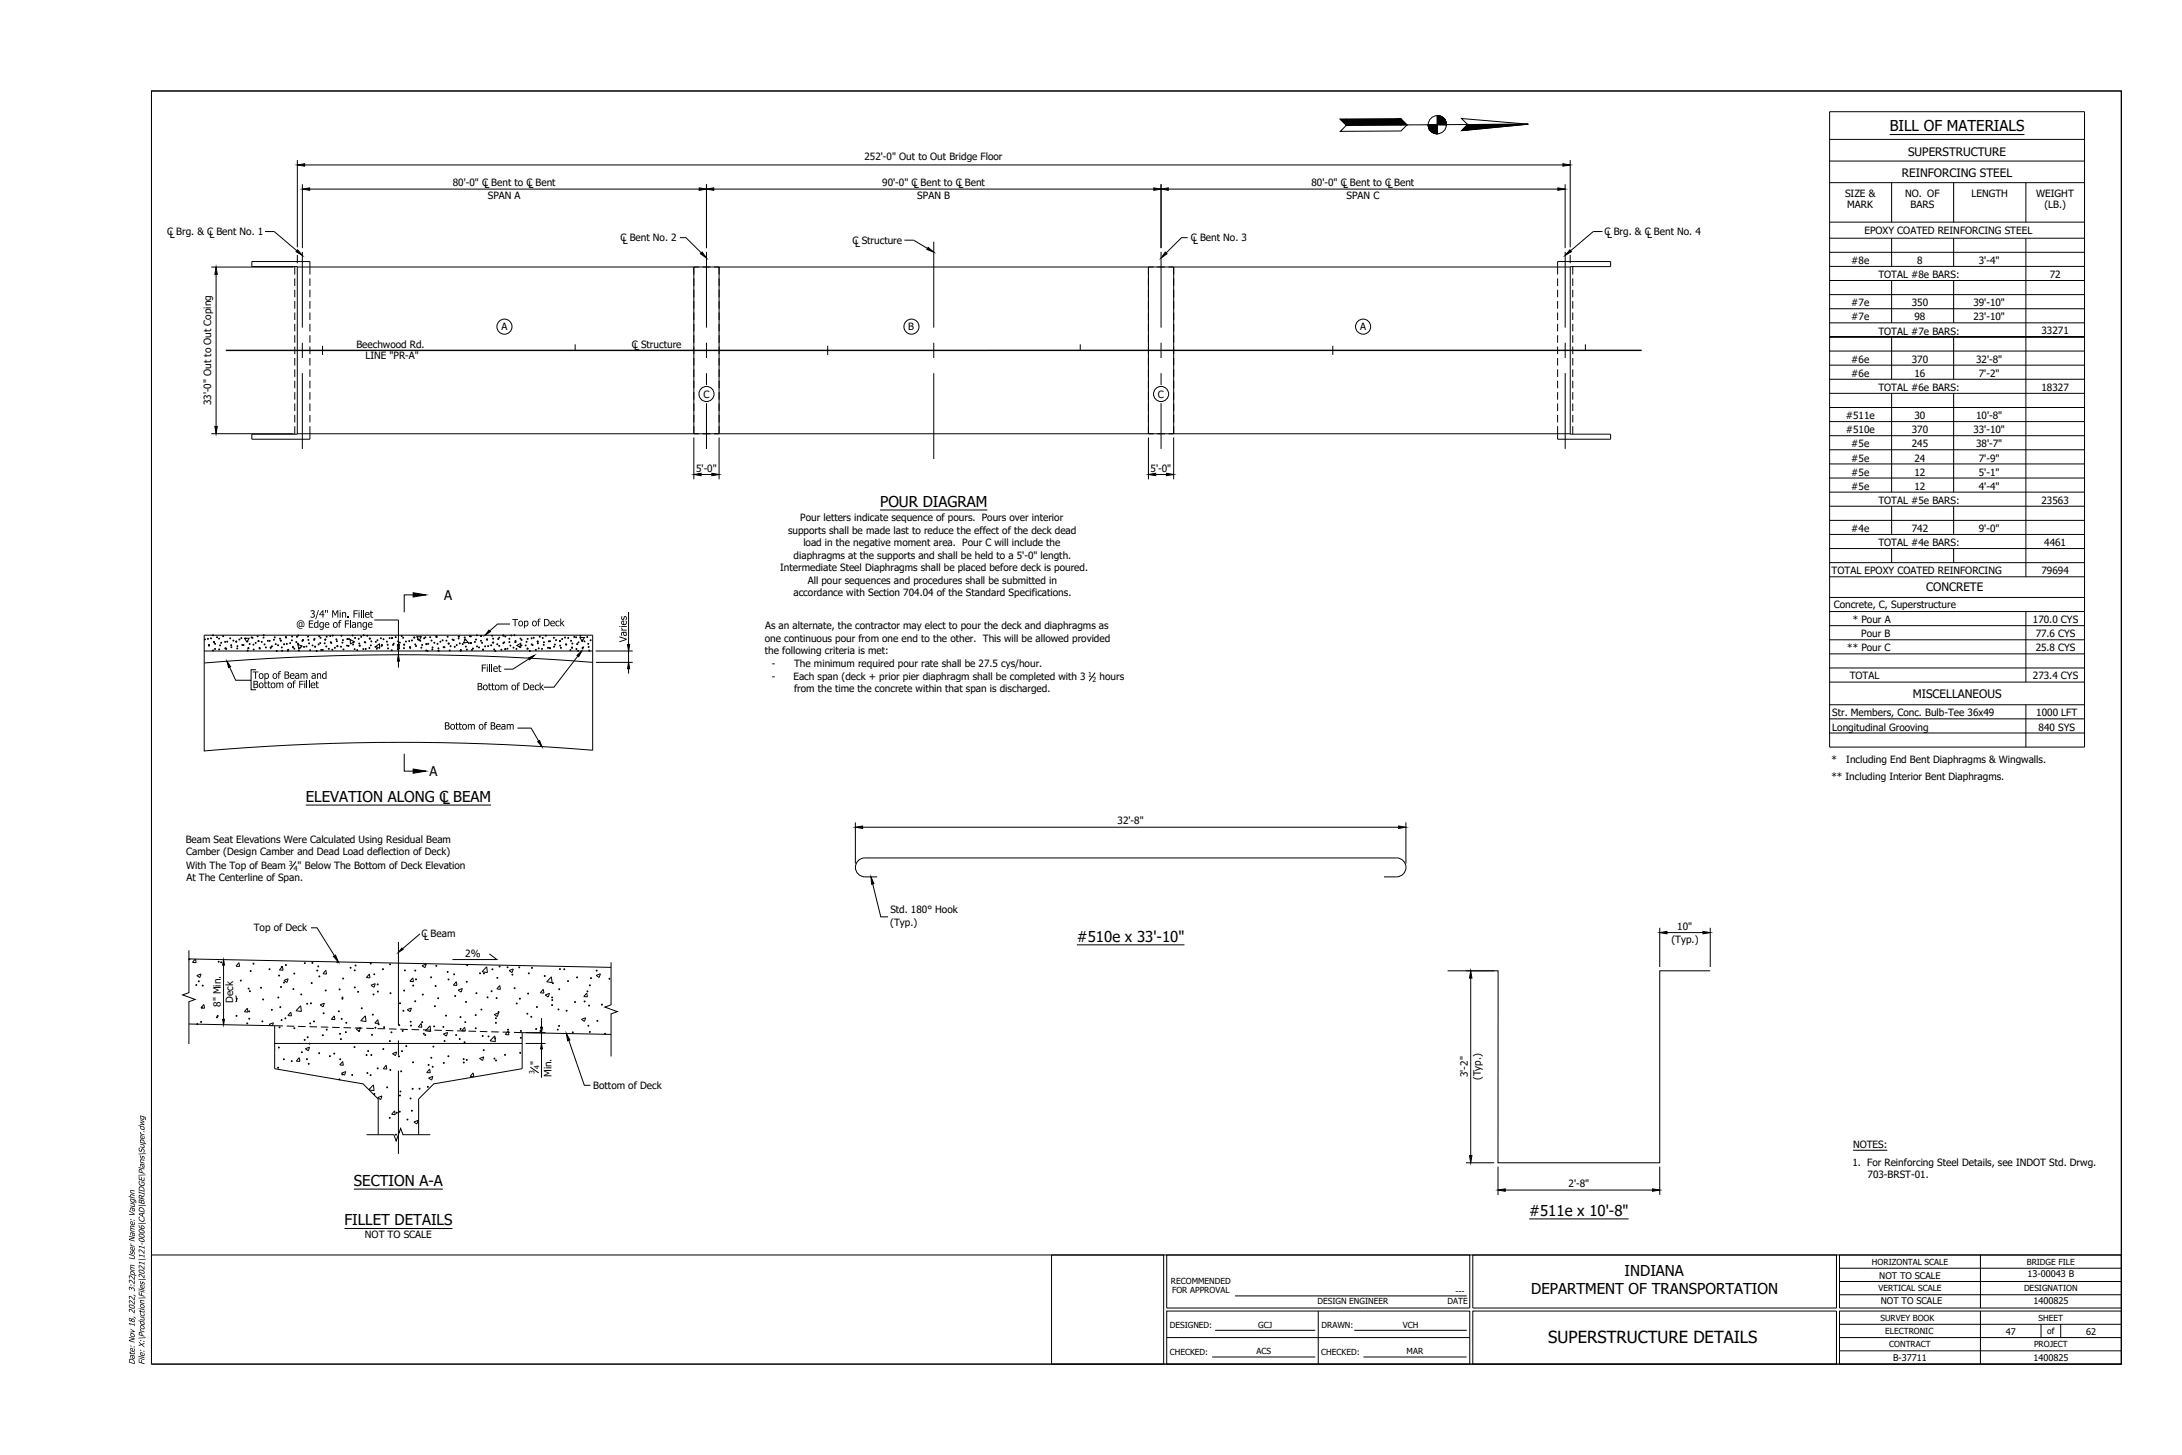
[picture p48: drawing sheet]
<svg xmlns="http://www.w3.org/2000/svg" width="914mm" height="610mm" viewBox="0 0 914 610" stroke-linecap="round" stroke-linejoin="round" font-family="sans-serif">
<defs><g id="words">
<text font-size="7" x="648.8" y="562.8">SUPERSTRUCTURE DETAILS</text>
<g font-size="6.3">
<text x="791.9" y="55.1">BILL OF MATERIALS</text>
<text x="368.8" y="212.4">POUR DIAGRAM</text>
<text x="128.1" y="336">ELEVATION ALONG C BEAM</text>
<text x="185.5" y="337">L</text>
<text x="451.3" y="394.6">#510e x 33'-10&quot;</text>
<text x="148.3" y="496.9">SECTION A-A</text>
<text x="640.8" y="509.4">#511e x 10'-8&quot;</text>
<text x="144.3" y="513.4">FILLET DETAILS</text>
<text x="680.8" y="534.7">INDIANA</text>
<text x="641.7" y="542.2">DEPARTMENT OF TRANSPORTATION</text>
</g>
<g font-size="5.6">
<text x="186.2" y="251.3">A</text>
<text x="180" y="325.1">A</text>
</g>
<g font-size="5.1">
<text x="124.1" y="263">@ Edge of Flange</text>
<text x="129.9" y="258.8">3/4&quot; Min. Fillet</text>
<text x="214.7" y="262.4">Top of Deck</text>
<text x="262.6" y="269" transform="rotate(-90 262.6 269)">Varies</text>
<text x="201.6" y="281.5">Fillet</text>
<text x="105.9" y="284.4">Top of Beam and</text>
<text x="105.9" y="288.3">Bottom of Fillet</text>
<text x="199.9" y="289.2">Bottom of Deck</text>
<text x="186.1" y="305.7">Bottom of Beam</text>
<text x="177.7" y="393.8">L</text>
</g>
<g font-size="4.9">
<text x="799.6" y="65.3">SUPERSTRUCTURE</text>
<text x="797" y="74">REINFORCING STEEL</text>
<text x="807.1" y="247.6">CONCRETE</text>
<text x="801.6" y="292.6">MISCELLANEOUS</text>
</g>
<g font-size="4.2">
<text x="362.3" y="67">252'-0&quot; Out to Out Bridge Floor</text>
<text x="189.8" y="78">80'-0&quot; C Bent to C Bent</text>
<text x="369.7" y="78">90'-0&quot; C Bent to C Bent</text>
<text x="549.6" y="78">80'-0&quot; C Bent to C Bent</text>
<text x="203.1" y="78.7">L</text>
<text x="204.4" y="83.4">SPAN A</text>
<text x="221.5" y="78.7">L</text>
<text x="383" y="78.7">L</text>
<text x="384.4" y="83.4">SPAN B</text>
<text x="401.7" y="78.7">L</text>
<text x="562.9" y="78.7">L</text>
<text x="564.3" y="83.4">SPAN C</text>
<text x="581.6" y="78.7">L</text>
<text x="773.2" y="82.4">SIZE &amp;</text>
<text x="798.3" y="82.5">NO. OF</text>
<text x="826.2" y="82.5">LENGTH</text>
<text x="853.3" y="82.4">WEIGHT</text>
<text x="774.1" y="87">MARK</text>
<text x="800.7" y="87.1">BARS</text>
<text x="856.7" y="87.1">(LB.)</text>
<text x="70" y="98.3">C Brg. &amp; C Bent No. 1</text>
<text x="71.2" y="99.6">L</text>
<text x="87.8" y="99.6">L</text>
<text x="260.1" y="101.1">C Bent No. 2</text>
<text x="499.1" y="101.1">C Bent No. 3</text>
<text x="672.4" y="98.3">C Brg. &amp; C Bent No. 4</text>
<text x="673.6" y="99.6">L</text>
<text x="690.2" y="99.6">L</text>
<text x="781.3" y="98">EPOXY COATED REINFORCING STEEL</text>
<text x="261.1" y="102.2">L</text>
<text x="357.3" y="102.3">C Structure</text>
<text x="358.4" y="103.4">L</text>
<text x="500" y="102.2">L</text>
<text x="775.8" y="110.4">#8e</text>
<text x="803.5" y="110.4">8</text>
<text x="829.3" y="110.4">3'-4&quot;</text>
<text x="787.1" y="116.6">TOTAL #8e BARS:</text>
<text x="859" y="116.5">72</text>
<text x="775.8" y="128.1">#7e</text>
<text x="801.2" y="128.1">350</text>
<text x="827" y="128.1">39'-10&quot;</text>
<text x="775.8" y="134">#7e</text>
<text x="802.3" y="134">98</text>
<text x="827" y="134">23'-10&quot;</text>
<text x="210.1" y="138.4">A</text>
<text x="380.6" y="138.4">B</text>
<text x="570" y="138.4">A</text>
<text x="787.1" y="140.2">TOTAL #7e BARS:</text>
<text x="855.5" y="140.1">33271</text>
<text x="149.3" y="145.7">Beechwood Rd.</text>
<text x="264.8" y="145.8">C Structure</text>
<text x="265.7" y="146.5">L</text>
<text x="153.1" y="150.5">LINE &quot;PR-A&quot;</text>
<text x="775.8" y="152">#6e</text>
<text x="801.2" y="152">370</text>
<text x="828.1" y="152">32'-8&quot;</text>
<text x="775.8" y="157.9">#6e</text>
<text x="802.3" y="157.9">16</text>
<text x="829.3" y="157.9">7'-2&quot;</text>
<text x="294.8" y="166.6">C</text>
<text x="485.3" y="166.6">C</text>
<text x="787.1" y="163.9">TOTAL #6e BARS:</text>
<text x="855.5" y="163.8">18327</text>
<text x="88.5" y="169.8" transform="rotate(-90 88.5 169.8)">33'-0&quot; Out to Out Coping</text>
<text x="773.5" y="175.4">#511e</text>
<text x="802.3" y="175.4">30</text>
<text x="828.1" y="175.4">10'-8&quot;</text>
<text x="773.5" y="181.3">#510e</text>
<text x="801.2" y="181.3">370</text>
<text x="827" y="181.3">33'-10&quot;</text>
<text x="775.8" y="187.2">#5e</text>
<text x="801.2" y="187.2">245</text>
<text x="828.1" y="187.2">38'-7&quot;</text>
<text x="291.7" y="197.6">5'-0&quot;</text>
<text x="482.2" y="197.6">5'-0&quot;</text>
<text x="775.8" y="193.4">#5e</text>
<text x="802.3" y="193.4">24</text>
<text x="829.3" y="193.4">7'-9&quot;</text>
<text x="775.8" y="199.3">#5e</text>
<text x="802.3" y="199.3">12</text>
<text x="829.3" y="199.3">5'-1&quot;</text>
<text x="775.8" y="205.2">#5e</text>
<text x="802.3" y="205.2">12</text>
<text x="829.3" y="205.2">4'-4&quot;</text>
<text x="787.1" y="211.1">TOTAL #5e BARS:</text>
<text x="855.5" y="211.1">23563</text>
<text x="335.3" y="218.4">Pour letters indicate sequence of pours. Pours over interior</text>
<text x="330.2" y="223.6">supports shall be made last to reduce the effect of the deck dead</text>
<text x="775.8" y="222.7">#4e</text>
<text x="801.2" y="222.7">742</text>
<text x="829.3" y="222.7">9'-0&quot;</text>
<text x="336.7" y="228.8">load in the negative moment area. Pour C will include the</text>
<text x="787.1" y="228.9">TOTAL #4e BARS:</text>
<text x="856.7" y="228.8">4461</text>
<text x="326.9" y="239.3">Intermediate Steel Diaphragms shall be placed before deck is poured.</text>
<text x="332.6" y="234">diaphragms at the supports and shall be held to a 5'-0&quot; length.</text>
<text x="338.5" y="244.5">All pour sequences and procedures shall be submitted in</text>
<text x="767.6" y="240.4">TOTAL EPOXY COATED REINFORCING</text>
<text x="855.5" y="240.6">79694</text>
<text x="332.5" y="249.7">accordance with Section 704.04 of the Standard Specifications.</text>
<text x="768.4" y="254.9">Concrete, C, Superstructure</text>
<text x="320.6" y="263.6">As an alternate, the contractor may elect to pour the deck and diaphragms as</text>
<text x="776.5" y="261">* Pour A</text>
<text x="851.9" y="260.8">170.0 CYS</text>
<text x="320.5" y="268.9">one continuous pour from one end to the other. This will be allowed provided</text>
<text x="780" y="266.9">Pour B</text>
<text x="853.1" y="266.8">77.6 CYS</text>
<text x="320.6" y="274.1">the following criteria is met:</text>
<text x="774.1" y="272.8">** Pour C</text>
<text x="853.1" y="272.7">25.8 CYS</text>
<text x="323.5" y="279.3">-</text>
<text x="332.8" y="279.3">The minimum required pour rate shall be 27.5 cys/hour.</text>
<text x="323.5" y="285.1">-</text>
<text x="332.5" y="285.1">Each span (deck + prior pier diaphragm shall be completed with 3</text>
<text x="460.8" y="285.1">hours</text>
<text x="775.1" y="284.6">TOTAL</text>
<text x="851.9" y="284.5">273.4 CYS</text>
<text x="332.7" y="289.9">from the time the concrete within that span is discharged.</text>
<text x="767.8" y="300.2">Str. Members, Conc. Bulb-Tee 36x49</text>
<text x="853.4" y="300.2">1000 LFT</text>
<text x="767.8" y="306.1">Longitudinal Grooving</text>
<text x="854.3" y="306.1">840 SYS</text>
<text x="767.5" y="319.6">*</text>
<text x="773.7" y="319.6">Including End Bent Diaphragms &amp; Wingwalls.</text>
<text x="767.5" y="326.7">** Including Interior Bent Diaphragms.</text>
<text x="468.4" y="345.3">32'-8&quot;</text>
<text x="77.8" y="353.1">Beam Seat Elevations Were Calculated Using Residual Beam</text>
<text x="78" y="358.4">Camber (Design Camber and Dead Load deflection of Deck)</text>
<text x="78.1" y="364.2">With The Top of Beam</text>
<text x="124.7" y="364.2">&quot; Below The Bottom of Deck Elevation</text>
<text x="78.1" y="369">At The Centerline of Span.</text>
<text x="373.1" y="382.7">Std. 180° Hook</text>
<text x="106.4" y="389.9">Top of Deck</text>
<text x="373.1" y="387.9">(Typ.)</text>
<text x="702.9" y="389.5">10&quot;</text>
<text x="176.6" y="392.7">C Beam</text>
<text x="700.4" y="395">(Typ.)</text>
<text x="195" y="401.1" transform="rotate(1 195 401.1)">2%</text>
<text x="92.6" y="421.9" transform="rotate(-90 92.6 421.9)">8&quot; Min.</text>
<text x="97.7" y="420.2" transform="rotate(-90 97.7 420.2)">Deck</text>
<text x="225.5" y="446.4" transform="rotate(-90 225.5 446.4)">&quot;</text>
<text x="231.1" y="451.3" transform="rotate(-90 231.1 451.3)">Min.</text>
<text x="615.1" y="451.3" transform="rotate(-90 615.1 451.3)">3'-2&quot;</text>
<text x="620.6" y="452.6" transform="rotate(-90 620.6 452.6)">(Typ.)</text>
<text x="248.6" y="456.3">Bottom of Deck</text>
<text x="776.5" y="481.1">NOTES:</text>
<text x="776.3" y="488.5">1. For Reinforcing Steel Details, see INDOT Std. Drwg.</text>
<text x="657.3" y="497.4">2'-8&quot;</text>
<text x="782.6" y="493.7">703-BRST-01.</text>
<text x="152.9" y="518.7">NOT TO SCALE</text>
</g>
<g font-size="4.1">
<text x="56.4" y="571.8" transform="rotate(-90 56.4 571.8)">Date: Nov 18, 2022, 3:22pm User Name: Vaughn</text>
<text x="60.5" y="571.8" transform="rotate(-90 60.5 571.8)">File: X:\Production\Files\2021\121-0006\CAD\BRIDGE\Plans\Super.dwg</text>
</g>
<g font-size="3.8">
<text x="787.5" y="535.7">NOT TO SCALE</text>
<text x="849.7" y="535.2">13-00043 B</text>
<text x="788.2" y="546.5">NOT TO SCALE</text>
<text x="852.1" y="546.2">1400825</text>
<text x="840.5" y="559.4">47</text>
<text x="874.2" y="559.2">62</text>
<text x="793.3" y="570.2">B-37711</text>
<text x="852.1" y="570.2">1400825</text>
</g>
<g font-size="3.5">
<text x="784.5" y="529.8">HORIZONTAL SCALE</text>
<text x="849.4" y="529.8">BRIDGE FILE</text>
<text x="490.7" y="537.9">RECOMMENDED</text>
<text x="491.2" y="541.7">FOR APPROVAL</text>
<text x="610" y="542.1">---</text>
<text x="787.2" y="541">VERTICAL SCALE</text>
<text x="848.2" y="541">DESIGNATION</text>
<text x="552.1" y="546.2">DESIGN ENGINEER</text>
<text x="606.6" y="546.2">DATE</text>
<text x="490.2" y="556.6">DESIGNED:</text>
<text x="527.2" y="556.3">GCJ</text>
<text x="553.8" y="556.6">DRAWN:</text>
<text x="587.8" y="556.3">VCH</text>
<text x="788" y="553.3">SURVEY BOOK</text>
<text x="854.3" y="553.3">SHEET</text>
<text x="790.1" y="559.1">ELECTRONIC</text>
<text x="857.9" y="558.9">of</text>
<text x="490.2" y="567.7">CHECKED:</text>
<text x="526.5" y="567.3">ACS</text>
<text x="553.7" y="567.7">CHECKED:</text>
<text x="589.5" y="567.3">MAR</text>
<text x="791.7" y="564.5">CONTRACT</text>
<text x="852.4" y="564.5">PROJECT</text>
</g>
<g font-size="2.9">
<text x="456" y="283.6">1</text>
<text x="457.9" y="285.7">2</text>
<text x="121" y="362.7">3</text>
<text x="123.1" y="364.8">4</text>
<text x="226.1" y="448" transform="rotate(-90 226.1 448)">4</text>
<text x="224" y="450.1" transform="rotate(-90 224 450.1)">3</text>
</g>
</g></defs>
<!-- layer: P_BR-Pier -->
<g fill="none" stroke="#000" stroke-width=".42">
<path d="M290.8 116.6v3.2M292.9 111.9h-2.1v3.1M294.5 111.9h3.1M299.2 111.9h2.1v3.1M301.3 116.6v3.2M481.3 116.6v3.2M483.4 111.9h-2.1v3.1M485 111.9h3.1M489.7 111.9h2.1v3.1M491.8 116.6v3.2M290.8 121.4v3.2M290.8 126.2v3.1"/>
<path d="M290.8 130.9v3.2M290.8 135.7v3.2M301.3 121.4v3.2M301.3 126.2v3.1M301.3 130.9v3.2M301.3 135.7v3.2M481.3 121.4v3.2M481.3 126.2v3.1M481.3 130.9v3.2M481.3 135.7v3.2M491.8 121.4v3.2M491.8 126.2v3.1"/>
<path d="M491.8 130.9v3.2M491.8 135.7v3.2M290.8 140.4v3.2M290.8 145.2v3.2M290.8 150v3.2M290.8 154.7v3.2M290.8 159.5v3.2M301.3 140.4v3.2M301.3 145.2v3.2M301.3 150v3.2M301.3 154.7v3.2M301.3 159.5v3.2"/>
<path d="M481.3 140.4v3.2M481.3 145.2v3.2M481.3 150v3.2M481.3 154.7v3.2M481.3 159.5v3.2M491.8 140.4v3.2M491.8 145.2v3.2M491.8 150v3.2M491.8 154.7v3.2M491.8 159.5v3.2M290.8 164.3v3.1M290.8 169v3.2"/>
<path d="M290.8 173.8v3.2M290.8 178.6v3.1h2.1M301.3 164.3v3.1M301.3 169v3.2M301.3 173.8v3.2M301.3 178.6v3.1h-2.1M481.3 178.6v3.1h2.1M481.3 164.3v3.1M481.3 169v3.2M481.3 173.8v3.2M491.8 178.6v3.1h-2.1M491.8 164.3v3.1"/>
<path d="M491.8 169v3.2M491.8 173.8v3.2M294.5 181.7h3.1M485 181.7h3.1"/>
</g>
<!-- layer: P_BR-Bridge -->
<g fill="none" stroke="#000" stroke-width=".42">
<path d="M126.7 105.5v31.8M296.1 105.5v31.8M391.3 101.3v36M486.6 105.5v31.8M655.9 105.5v31.8M126.7 143.6v6.4M126.7 156.3v31.8M296.1 143.6v6.4M296.1 156.3v31.8M391.3 143.6v6.4M391.3 156.3v36M486.6 143.6v6.4"/>
<path d="M486.6 156.3v31.8M655.9 143.6v6.4M655.9 156.3v31.8"/>
</g>
<!-- layer: O-ALGN-PR-A -->
<path d="M688 146.8h-593.3" fill="none" stroke="#000" stroke-width=".59"/>
<!-- layer: O-ALGN-TEXT-PR-A -->
<path d="M135.2 144.9v3.8M241 144.3v2.5M346.9 144.9v3.8M452.7 144.3v2.5M558.5 144.9v3.8M664.4 144.3v2.5" fill="none" stroke="#000" stroke-width=".42"/>
<!-- layer: P_BR-Structural Concrete -->
<g fill="none" stroke="#000" stroke-width=".42">
<path d="M123.5 111.7v3.3M123.5 116.6v3.2M129.9 111.7v3.3M129.9 116.6v3.2M652.7 111.7v3.3M652.7 116.6v3.2M659.1 111.7v3.3M659.1 116.6v3.2M123.5 121.4v3.2M123.5 126.2v3.1M123.5 130.9v3.2M123.5 135.7v3.2"/>
<path d="M129.9 121.4v3.2M129.9 126.2v3.1M129.9 130.9v3.2M129.9 135.7v3.2M652.7 121.4v3.2M652.7 126.2v3.1M652.7 130.9v3.2M652.7 135.7v3.2M659.1 121.4v3.2M659.1 126.2v3.1M659.1 130.9v3.2M659.1 135.7v3.2"/>
<path d="M123.5 140.4v3.2M123.5 145.2v3.2M123.5 150v3.2M123.5 154.7v3.2M123.5 159.5v3.2M129.9 140.4v3.2M129.9 145.2v3.2M129.9 150v3.2M129.9 154.7v3.2M129.9 159.5v3.2M652.7 140.4v3.2M652.7 145.2v3.2"/>
<path d="M652.7 150v3.2M652.7 154.7v3.2M652.7 159.5v3.2M659.1 140.4v3.2M659.1 145.2v3.2M659.1 150v3.2M659.1 154.7v3.2M659.1 159.5v3.2M123.5 164.3v3.1M123.5 169v3.2M123.5 173.8v3.2M123.5 178.6v3.3"/>
<path d="M129.9 164.3v3.1M129.9 169v3.2M129.9 173.8v3.2M129.9 178.6v3.3M652.7 164.3v3.1M652.7 169v3.2M652.7 173.8v3.2M652.7 178.6v3.3M659.1 164.3v3.1M659.1 169v3.2M659.1 173.8v3.2M659.1 178.6v3.3"/>
</g>
<!-- layer: P_BR-deck -->
<path d="M124.6 111.7v70.2M124.6 111.9h533.4M658 111.7v70.2M124.6 181.7h533.4" fill="none" stroke="#000" stroke-width=".42"/>
<!-- layer: P_BR-Screed Lines -->
<path d="M290.8 111.9v69.8M301.3 111.9v69.8M481.3 111.9v69.8M491.8 111.9v69.8" fill="none" stroke="#000" stroke-width=".42"/>
<!-- layer: P_DR-Wingwall -->
<path d="M124.6 111.7h-19.1v-2.1h24.4v2.1M652.7 111.7v-2.1h22.3v2.1h-17M124.6 181.9h-19.1v2.1h24.4v-2.1M652.7 181.9v2.1h22.3v-2.1h-17" fill="none" stroke="#000" stroke-width=".42"/>
<!-- layer: P_BR-Text-Dimensions -->
<path d="M295.5 161.5h1.1M486 161.5h1.1" fill="none" stroke="#fff" stroke-width=".42"/>
<g fill="#fff" stroke="#fff" stroke-width=".42">
<path d="M486 161.5v7.2l1.2 .1zM486 161.5h1.1l.1 7.3z"/>
<path d="M295.5 161.5v7.2l1.2 .1zM295.5 161.5h1.1l.1 7.3z"/>
</g>
<!-- layer: BD_SHT -->
<g fill="none" stroke="#000" stroke-width=".42">
<path d="M63.5 38.1h825.5v533.4h-825.5zM63.5 525.8h825.5M440.7 525.8h47v45.7h-47zM488.9 525.8h127v22.2h-127zM617.2 525.8h152.4v22.2h-152.4zM770.9 525.8h118.1v22.2h-118.1zM770.9 536.9h118.1M770.9 531.3h118.1M829.9 525.8v22.2M488.9 549.3h127v22.2h-127zM509.2 557.4h42M517.6 542.9h97.1"/>
<path d="M552.4 549.3v22.2M567.5 557.4h47.2M617.2 549.3h152.4v22.2h-152.4zM770.9 549.3h118.1v22.2h-118.1zM770.9 549.3v11.1h118.1M770.9 542.5h118.1M770.9 554.8h118.1M829.9 549.3v22.2M855.3 554.8v5.6M863.6 554.8v5.6M488.9 560.4h127M508 568.5h43.2"/>
<path d="M571.4 568.5h43.2M770.9 566h118.1"/>
</g>
<!-- layer: BD_SHT_Frame -->
<path d="M63.5 38.1h825.5v533.4h-825.5z" fill="none" stroke="#000" stroke-width=".42"/>
<!-- layer: North Arrow -->
<path d="M561.7 50l25.4-.2 2.5 2.5-25.4 .2zM598.5 52.3h3.8v3.8a3.8 3.8 0 0 1-3.8-3.8zM602.3 48.5a3.8 3.8 0 0 1 3.8 3.7l-3.8 .1zM602.3 48.5a3.8 3.8 0 0 0-3.8 3.8h-8.9l-2.5 2.6-25.4 .1 2.5-2.5M606.1 52.2a3.8 3.8 0 0 1-3.7 3.8M615 52.2l25.4-.2-27.9 2.7zM640.4 52l-27.9-2.3 2.5 2.5h-8.9" fill="none" stroke="#000" stroke-width=".42"/>
<g fill="#000" stroke="#000" stroke-width=".42">
<path d="M564.2 52.5l22.9-2.7v2.5zM587.1 49.8l2.5 2.5h-2.5zM598.6 52.3v.6zM606.1 51.9v.3z"/>
<path d="M564.2 50v2.5l22.9-2.7zM561.7 50h2.5v2.5z"/>
<path d="M598.5 52.3v.3zM598.5 52.3v.3z"/>
<path d="M598.6 52.3l.1 1zM598.6 52.3v.6z"/>
<path d="M598.7 52.3l.1 1.3zM598.6 52.3l.1 1z"/>
<path d="M598.9 52.3v1.6zM598.7 52.3l.1 1.3z"/>
<path d="M599 52.3v1.9zM598.9 52.3v1.6z"/>
<path d="M599.2 52.3v2.2zM599 52.3v1.9z"/>
<path d="M599.4 52.3v2.4zM599.2 52.3v2.2z"/>
<path d="M599.6 52.3l-.2 2.4 .3 .3zM599.4 52.3h.2l-.2 2.4z"/>
<path d="M599.9 52.3l-.2 2.7 .2 .2zM599.6 52.3h.3l-.2 2.7z"/>
<path d="M600.1 52.3l-.2 2.9 .3 .2zM599.9 52.3h.2l-.2 2.9z"/>
<path d="M600.4 52.3l-.2 3.1 .2 .2zM600.1 52.3h.3l-.2 3.1z"/>
<path d="M600.7 52.3l-.3 3.3 .3 .1zM600.4 52.3h.3l-.3 3.3z"/>
<path d="M601 52.3l-.3 3.4 .3 .1zM600.7 52.3h.3l-.3 3.4z"/>
<path d="M601.3 52.3l-.3 3.5 .4 .1zM601 52.3h.3l-.3 3.5z"/>
<path d="M601.7 52.3l-.3 3.6 .3 .1zM601.3 52.3h.4l-.3 3.6z"/>
<path d="M602 52.3l-.3 3.7h.3zM601.7 52.3h.3l-.3 3.7z"/>
<path d="M602.3 52.3l-.3 3.7 .3 .1zM602 52.3h.3l-.3 3.7z"/>
<path d="M602.6 48.5l-.3 3.8 .4-.1zM602.3 48.5h.3l-.3 3.8z"/>
<path d="M603 48.5l-.3 3.7h.3zM602.6 48.5h.4l-.3 3.7z"/>
<path d="M603.3 48.6l-.3 3.6h.3zM603 48.5l.3 .1-.3 3.6z"/>
<path d="M603.6 48.7l-.3 3.5h.3zM603.3 48.6l.3 .1-.3 3.5z"/>
<path d="M603.9 48.8l-.3 3.4h.3zM603.6 48.7l.3 .1-.3 3.4z"/>
<path d="M604.2 48.9l-.3 3.3h.3zM603.9 48.8l.3 .1-.3 3.3z"/>
<path d="M604.5 49.1l-.3 3.1h.3zM604.2 48.9l.3 .2-.3 3.1z"/>
<path d="M604.8 49.3l-.3 2.9h.3zM604.5 49.1l.3 .2-.3 2.9z"/>
<path d="M605 49.6l-.2 2.6h.2zM604.8 49.3l.2 .3-.2 2.6z"/>
<path d="M605.2 49.8l-.2 2.4h.2zM605 49.6l.2 .2-.2 2.4z"/>
<path d="M605.4 50l-.2 2.2h.3zM605.2 49.8v2.4z"/>
<path d="M605.6 50.3l-.1 1.9zM605.4 50l.1 2.2z"/>
<path d="M605.8 50.6l-.2 1.6zM605.6 50.3v1.9z"/>
<path d="M605.9 50.9l-.1 1.3zM605.8 50.6v1.6z"/>
<path d="M606 51.2l-.1 1zM605.9 50.9v1.3z"/>
<path d="M606.1 51.6l-.1 .6zM606 51.2v1z"/>
<path d="M606.1 51.9v.3zM606.1 51.6v.6z"/>
<path d="M615 52.2l25.4-.2-25.4 2.5zM615 52.2l-2.5 2.5 2.5-.2z"/>
<circle cx="602.3" cy="48.4" r=".08"/>
<circle cx="602.3" cy="56.1" r=".08"/>
</g>
<!-- layer: P_BR-Text-Dimensions -->
<g fill="#000" stroke="#000" stroke-width=".42">
<path d="M124.6 69.1l3.1-.5v1zM126.7 79.2l3.1-.5v1zM293 78.7l3.1 .5-3.1 .5zM296.1 79.2l3-.5v1zM483.5 78.7l3.1 .5-3.1 .5zM486.6 79.2l3-.5v1zM652.8 78.7l3.1 .5-3.1 .5zM655 68.6l3 .5-3 .5zM90.6 111.9l.5 3h-1.1zM124.7 104.7l2 2.3-2.6-1.6zM294.2 105.6l1.9 2.5-2.6-1.8zM388.9 103.7l2.4 1.9-2.9-1.1z"/>
<path d="M488.4 105.6l.7 .7-2.5 1.8zM657.9 104.7l.6 .7-2.6 1.6zM90 178.7h1.1l-.5 3zM290.8 198.8l3-.5v1zM298.3 198.3l3 .5-3 .5zM481.3 198.8l3-.5v1zM488.8 198.3l3 .5-3 .5zM358.5 346.6l3-.5v1zM586.1 346.1l3.1 .5-3.1 .5zM365 367.4l1.2 2.8-1 .3zM695.5 390.7l3.1-.5v1zM713.7 390.2l3 .5-3 .5z"/>
<path d="M616.3 406.7l.5 3.1h-1zM615.8 484.1h1l-.5 3.1zM627.8 498.6l3-.5v1zM692.5 498.1l3 .5-3 .5z"/>
</g>
<g fill="none" stroke="#000" stroke-width=".42">
<path d="M124.6 67.1v36.5M126.7 77.2v26.7M127.7 69.1h527.3M129.8 79.2h163.2M296.1 77.2v26.7M299.1 79.2h184.4M486.6 77.2v26.7M489.6 79.2h163.2M655.9 77.2v26.7M658 67.1v36.5M111.1 97h3.8l9.5 8.1M284.9 99.6h2.5l6.5 6.4"/>
<path d="M497.7 99.6h-2.5l-6.5 6.4M671.5 97h-3.8l-9.5 8.1M88.5 111.9h34.5M90.6 114.9v63.8M124.6 106.8v3.5M379 100.6h3.9l5.8 3.5M658 106.8v3.5M88.5 181.7h34.5M290.8 183.3v17.5M293.8 198.8h4.5M301.3 183.3v17.5M481.3 183.3v17.5"/>
<path d="M484.3 198.8h4.5M491.8 183.3v17.5M358.5 344.6v17.2M361.5 346.6h224.6M589.2 344.6v17.2M365.7 370.4l3.4 13.7h3.1M695.5 388.7v16.5M698.6 390.7h15.1M716.7 388.7v16.5M614.3 406.7h11.9M616.3 409.8v74.3M614.3 487.2h11.9"/>
<path d="M627.8 488.8v11.8M630.8 498.6h61.7M695.5 488.8v11.8M776.5 481.9h14.4"/>
</g>
<!-- layer: P_BR_Bridge - Text -->
<path d="M368.8 213.7h45M128.1 337.3h77.7M451.3 395.9h45.1M148.3 498.2h37.3M144.3 514.7h45.3M640.8 510.7h41.7" fill="none" stroke="#000" stroke-width=".42"/>
<!-- layer: P_BR_Prestressed Beam -->
<path d="M158.5 475.4v-14.9l-6.4-6.4-37-6.3v-10.6h103.7v10.6l-37 6.3-6.4 6.4v14.9" fill="none" stroke="#000" stroke-width=".42"/>
<!-- layer: P_BR_deck -->
<g fill="none" stroke="#000" stroke-width=".42">
<path d="M85.6 266.1h162.8v48.2a961.9 961.9 0 0 0-162.8 .3zM85.6 272.8h162.8M248.4 277.5a998.5 998.5 0 0 0-162.8 .3M79.2 401.8l176.9 3.5M79.2 429l35.9 .7M115.1 429.7v7.5M115.1 429.7l3.5 .1M120.1 429.9l3.2 .1M124.9 430l3.2 .1M129.7 430.1l3.1 .1M134.4 430.3l3.2 .1M139.2 430.4l3.2 .1"/>
<path d="M144 430.6h3.1M148.7 430.7l3.2 .1M153.5 430.8l3.2 .1M158.2 431h3.2M163 431.1l3.2 .1M167.7 431.2l3.2 .1M172.5 431.4h3.2M177.3 431.5l3.1 .1M182 431.6l3.2 .1M186.8 431.7l3.2 .1M191.6 431.9l3.1 .1M196.3 432l3.2 .1"/>
<path d="M201.1 432.1l3.2 .1M205.8 432.3l3.2 .1M210.6 432.4l3.2 .1M215.4 432.5l3.4 .1M218.8 432.6l37.3 .8M218.8 432.6v4.6"/>
</g>
<!-- layer: P-BR-Text-Dimensions -->
<g fill="none" stroke="#000" stroke-width=".42">
<path d="M156.9 259.8h10.1v19.9M178.5 249.2h-9.1v7.3M263.4 256.4v25.8M95.1 277l3.7 8h6.4M213.7 261.5h-5.2l-5.2 4.6M224 274.6l-9.1 5.8h-3.6M243.8 272.8l-11.7 15.1h-4.2M249.6 272.8h15.6M249.7 277.5h15.5M107.3 280.6h-2.1v8.4h2.1M169.4 315.8v7.3h9.1M216.8 305.1h5.8l4.5 7.7"/>
<path d="M124 360.9l-2.4 3.5M79.2 398.1v17.8l-2.6 .9 5.2 1.9-2.6 1v17.7M130.3 388.7h2.6l7.3 11.7M167 394.6v34.9M176 391.2l-7.3 6.3M93.7 402.1v26.7M256.1 403.2v17.8l-2.6 .9 5.2 1.9-2.6 1v17.8M167 435.9v6.3M220.3 432.6h8.3M220.3 437.2h8.3M226.9 426.6v3.8M226.9 432.6v4.6"/>
<path d="M226.9 439.5v12M167 448.6v34.9M222.2 447.1l3.6 2.4M153.6 475.4h11.5l.9 2.6 1.9-5.2 1 2.6h11.4"/>
<circle cx="211.4" cy="136.9" r="3.2"/>
<circle cx="382" cy="136.9" r="3.2"/>
<circle cx="571.2" cy="136.9" r="3.2"/>
<circle cx="296.1" cy="165.1" r="3.2"/>
<circle cx="486.6" cy="165.1" r="3.2"/>
</g>
<g fill="#000" stroke="#000" stroke-width=".42">
<path d="M173.1 248.3l5.4 .9-5.4 .9zM95.1 277.1l1.5 2.2-.8 .4zM166.5 270.1h.9l-.4 2.7zM167 274.3l.4 2.7h-.9zM204.9 264l.6 .6-2.2 1.5zM221.5 275.7l2.5-1.1-2 1.8zM241.8 274.6l2-1.8-1.3 2.3zM263 270.1h.9l-.5 2.7zM263.4 277.5l.5 2.7h-.9zM225.3 310.7l.8-.4 1 2.5zM173.1 322.2l5.4 .9-5.4 .9zM168.4 397.2l.6 .6-2 1.2z"/>
<path d="M93.7 402.1l.4 2.2h-.8zM139.7 400.7l.9-.5 1.2 2.8zM93.3 427.1h.8l-.4 2.2zM226.9 437.2l.4 2.3h-.8zM226.5 430.4h.8l-.4 2.2z"/>
</g>
<!-- layer: P-BR-Structural Concrete -->
<g fill="none" stroke="#000" stroke-width=".42">
<path d="M102.5 267.4h1.9l-.9 1.6zM124.8 270l1.8 .7-1.4 1.2zM146.7 268l1.7 .8-1.5 1.1zM157.5 270.8l1.5-1 .2 1.8zM174.7 266.8h1.9l-1 1.6zM194.9 267.7l1.2 1.4-1.9 .3zM216.6 270.4l1.6-.9v1.9zM243 267.1h1.9l-.9 1.6zM81.8 401.8l-1.1 1.4 1.5 .1-.3-1.5M82.5 408.7l1.7-.6-.5 1.5zM98.8 417.3l.4 2.3-.4-.1M98.8 418.5l.6-.2-.6 1.5"/>
<path d="M100.1 403.3l.3 1.6-1.5-.1zM118.3 404.9l.3 1.6-1.5-.1zM119 410.8l1.8-.7-.6 1.5zM136.5 406.5l.3 1.6-1.5-.1zM141 403l.6 .4 .1-.4M154.8 408.1l.3 1.6-1.6-.1zM155.5 412.8l1.7-.7-.5 1.5zM173 409.7l.3 1.6-1.5-.1zM176.8 404.6l1.8-.7-.5 1.5zM191.2 411.3l.3 1.6-1.5-.1zM192 414.8l1.8-.7-.5 1.6zM204 405.1l.3 2.4-2.3-.4z"/>
<path d="M209.4 412.9l.3 1.6-1.5-.2zM213.3 406.6l1.8-.6-.5 1.5zM227.6 414.5l.3 1.6-1.5-.2zM228.5 416.9l1.8-.7-.6 1.5zM231.1 409.3l.3 2.4-2.3-.4zM245.9 416.1l.3 1.6-1.6-.2zM249.8 408.7l1.8-.7-.5 1.5zM85.4 420.8l.3 1.6-1.5-.1zM103.6 422.4l.3 1.6-1.5-.1zM113.6 429.7l-.8-.5 1.8-.7-.4 1.2M121.9 424l.3 1.6-1.6-.1zM126 421.4l.3 2.4-2.3-.3z"/>
<path d="M128 439.4l1.7-.7-.5 1.6zM134.1 421l1.8-.7-.5 1.5zM140.1 425.6l.3 1.6-1.5-.1zM149.3 431.2l1.8-.7-.5 1.6zM153.1 425.6l.3 2.4-2.2-.3zM158.3 427.2l.3 1.6-1.5-.1zM170.6 423l1.8-.7-.5 1.6zM176.5 428.8l.3 1.6-1.5-.1zM180.2 429.8l-2 2.1 2.3 .3-.3-2.4M185.8 433.2l1.8-.6-.5 1.5zM194.7 430.4l.3 1.6-1.5-.1zM207.1 425l1.8-.6-.5 1.5z"/>
<path d="M207.3 434l.3 2.4-2.2-.3zM213 432l.3 1.6-1.6-.1zM243.6 427.1l1.8-.7-.5 1.5zM125.4 443.1l.3 1.6-1.5-.1zM143.1 449.6l1.8-.7-.5 1.6zM143.6 444.7l.3 1.6-1.5-.1zM154.6 456.5l1.9-2 .3 2.4-2.1-.3M158.3 459.9l1.8-.7-.6 1.5zM161.8 446.3l.3 1.6-1.5-.1zM164.5 441.4l1.7-.6-.5 1.5zM179.6 451.7l1.8-.7-.5 1.5zM180 447.9l.3 1.6-1.5-.1z"/>
<path d="M198.3 449.5l.2 1.6-1.5-.1zM201 443.5l1.7-.7-.5 1.5zM165.4 465.4l.3 1.6-1.6-.1zM173.4 470.1l1.8-.7-.5 1.5z"/>
</g>
<g fill="#000" stroke="#000" stroke-width=".42">
<circle cx="85.9" cy="267.9" r=".19"/>
<circle cx="87.1" cy="267.7" r=".19"/>
<circle cx="87.6" cy="270.5" r=".19"/>
<circle cx="87.6" cy="270.2" r=".19"/>
<circle cx="88.4" cy="267.4" r=".19"/>
<circle cx="89.3" cy="266.2" r=".19"/>
<circle cx="89.3" cy="272.5" r=".19"/>
<circle cx="89.7" cy="269" r=".19"/>
<circle cx="90.1" cy="271.9" r=".19"/>
<circle cx="90.1" cy="269.7" r=".19"/>
<circle cx="90.9" cy="267" r=".19"/>
<circle cx="91.8" cy="267.5" r=".19"/>
<circle cx="91.9" cy="272.1" r=".19"/>
<circle cx="92.2" cy="270.4" r=".19"/>
<circle cx="92.7" cy="269.3" r=".19"/>
<circle cx="93.5" cy="266.5" r=".19"/>
<circle cx="94.3" cy="268.9" r=".19"/>
<circle cx="94.4" cy="271.6" r=".19"/>
<circle cx="94.8" cy="271.8" r=".19"/>
<circle cx="95.2" cy="268.8" r=".19"/>
<circle cx="96.5" cy="267.4" r=".19"/>
<circle cx="96.9" cy="270.3" r=".19"/>
<circle cx="97" cy="271.2" r=".19"/>
<circle cx="97.8" cy="268.4" r=".19"/>
<circle cx="99" cy="268.8" r=".19"/>
<circle cx="99.4" cy="271.7" r=".19"/>
<circle cx="99.5" cy="270.7" r=".19"/>
<circle cx="100.3" cy="267.9" r=".19"/>
<circle cx="101.1" cy="267.3" r=".19"/>
<circle cx="101.6" cy="270.2" r=".19"/>
<circle cx="102" cy="270.3" r=".19"/>
<circle cx="102.9" cy="267.5" r=".19"/>
<circle cx="103.7" cy="268.7" r=".19"/>
<circle cx="103.8" cy="272.6" r=".19"/>
<circle cx="104.1" cy="271.6" r=".19"/>
<circle cx="104.6" cy="269.8" r=".19"/>
<circle cx="105.4" cy="267" r=".19"/>
<circle cx="105.8" cy="267.2" r=".19"/>
<circle cx="106.2" cy="270.1" r=".19"/>
<circle cx="106.3" cy="272.1" r=".19"/>
<circle cx="107.1" cy="269.4" r=".19"/>
<circle cx="108" cy="266.6" r=".19"/>
<circle cx="108.3" cy="268.6" r=".19"/>
<circle cx="108.8" cy="271.5" r=".19"/>
<circle cx="108.9" cy="271.7" r=".19"/>
<circle cx="109.7" cy="268.9" r=".19"/>
<circle cx="110.4" cy="267.1" r=".19"/>
<circle cx="110.5" cy="266.1" r=".19"/>
<circle cx="110.9" cy="270" r=".19"/>
<circle cx="111.4" cy="271.3" r=".19"/>
<circle cx="112.2" cy="268.5" r=".19"/>
<circle cx="113" cy="268.5" r=".19"/>
<circle cx="113.4" cy="271.4" r=".19"/>
<circle cx="114" cy="270.8" r=".19"/>
<circle cx="114.8" cy="268" r=".19"/>
<circle cx="115.1" cy="267" r=".19"/>
<circle cx="115.5" cy="269.9" r=".19"/>
<circle cx="116" cy="272.7" r=".19"/>
<circle cx="116.5" cy="270.3" r=".19"/>
<circle cx="117.3" cy="267.6" r=".19"/>
<circle cx="117.7" cy="268.4" r=".19"/>
<circle cx="118.1" cy="271.3" r=".19"/>
<circle cx="118.2" cy="272.7" r=".19"/>
<circle cx="119.1" cy="269.9" r=".19"/>
<circle cx="119.8" cy="266.9" r=".19"/>
<circle cx="119.9" cy="267.1" r=".19"/>
<circle cx="120.2" cy="269.8" r=".19"/>
<circle cx="120.6" cy="272.6" r=".19"/>
<circle cx="120.8" cy="272.2" r=".19"/>
<circle cx="121.6" cy="269.5" r=".19"/>
<circle cx="122.3" cy="268.3" r=".19"/>
<circle cx="122.4" cy="266.7" r=".19"/>
<circle cx="122.7" cy="271.1" r=".19"/>
<circle cx="123.3" cy="271.8" r=".19"/>
<circle cx="124.2" cy="269" r=".19"/>
<circle cx="124.4" cy="266.8" r=".19"/>
<circle cx="124.9" cy="269.7" r=".19"/>
<circle cx="125" cy="266.2" r=".19"/>
<circle cx="125.3" cy="272.5" r=".19"/>
<circle cx="125.9" cy="271.3" r=".19"/>
<circle cx="126.7" cy="268.5" r=".19"/>
<circle cx="127" cy="268.2" r=".19"/>
<circle cx="127.4" cy="271" r=".19"/>
<circle cx="128.4" cy="270.9" r=".19"/>
<circle cx="129.1" cy="266.7" r=".19"/>
<circle cx="129.2" cy="268.1" r=".19"/>
<circle cx="129.5" cy="269.6" r=".19"/>
<circle cx="130" cy="272.4" r=".19"/>
<circle cx="131" cy="270.4" r=".19"/>
<circle cx="131.7" cy="268.1" r=".19"/>
<circle cx="131.8" cy="267.7" r=".19"/>
<circle cx="132.1" cy="270.9" r=".19"/>
<circle cx="132.7" cy="272.8" r=".19"/>
<circle cx="133.5" cy="270" r=".19"/>
<circle cx="133.8" cy="266.6" r=".19"/>
<circle cx="134.2" cy="269.5" r=".19"/>
<circle cx="134.3" cy="267.2" r=".19"/>
<circle cx="134.6" cy="272.3" r=".19"/>
<circle cx="135.3" cy="272.3" r=".19"/>
<circle cx="136.1" cy="269.5" r=".19"/>
<circle cx="136.3" cy="268" r=".19"/>
<circle cx="136.7" cy="270.8" r=".19"/>
<circle cx="136.9" cy="266.7" r=".19"/>
<circle cx="137.8" cy="271.8" r=".19"/>
<circle cx="138.4" cy="266.5" r=".19"/>
<circle cx="138.6" cy="269.1" r=".19"/>
<circle cx="138.9" cy="269.3" r=".19"/>
<circle cx="139.3" cy="272.2" r=".19"/>
<circle cx="139.4" cy="266.3" r=".19"/>
<circle cx="140.3" cy="271.4" r=".19"/>
<circle cx="141" cy="267.9" r=".19"/>
<circle cx="141.2" cy="268.6" r=".19"/>
<circle cx="141.4" cy="270.7" r=".19"/>
<circle cx="142.9" cy="271" r=".19"/>
<circle cx="143.1" cy="266.4" r=".19"/>
<circle cx="143.5" cy="269.2" r=".19"/>
<circle cx="143.7" cy="268.2" r=".19"/>
<circle cx="143.9" cy="272.1" r=".19"/>
<circle cx="145.4" cy="270.5" r=".19"/>
<circle cx="145.6" cy="267.8" r=".19"/>
<circle cx="146.1" cy="270.6" r=".19"/>
<circle cx="146.3" cy="267.7" r=".19"/>
<circle cx="147.8" cy="266.3" r=".19"/>
<circle cx="148" cy="270" r=".19"/>
<circle cx="148.2" cy="269.1" r=".19"/>
<circle cx="148.6" cy="272" r=".19"/>
<circle cx="148.8" cy="267.3" r=".19"/>
<circle cx="149.7" cy="272.4" r=".19"/>
<circle cx="150.3" cy="267.7" r=".19"/>
<circle cx="150.5" cy="269.6" r=".19"/>
<circle cx="150.7" cy="270.5" r=".19"/>
<circle cx="151.4" cy="266.8" r=".19"/>
<circle cx="152.2" cy="271.9" r=".19"/>
<circle cx="152.4" cy="266.1" r=".19"/>
<circle cx="152.8" cy="269" r=".19"/>
<circle cx="153.1" cy="269.2" r=".19"/>
<circle cx="153.3" cy="271.9" r=".19"/>
<circle cx="153.9" cy="266.4" r=".19"/>
<circle cx="154.8" cy="271.5" r=".19"/>
<circle cx="155" cy="267.5" r=".19"/>
<circle cx="155.4" cy="270.4" r=".19"/>
<circle cx="155.6" cy="268.7" r=".19"/>
<circle cx="157.3" cy="271" r=".19"/>
<circle cx="157.5" cy="268.9" r=".19"/>
<circle cx="157.9" cy="271.8" r=".19"/>
<circle cx="158.2" cy="268.2" r=".19"/>
<circle cx="159.6" cy="267.4" r=".19"/>
<circle cx="159.9" cy="270.6" r=".19"/>
<circle cx="160" cy="270.3" r=".19"/>
<circle cx="160.7" cy="267.8" r=".19"/>
<circle cx="162.2" cy="268.8" r=".19"/>
<circle cx="162.5" cy="270.1" r=".19"/>
<circle cx="162.6" cy="271.7" r=".19"/>
<circle cx="163.3" cy="267.4" r=".19"/>
<circle cx="164.2" cy="272.5" r=".19"/>
<circle cx="164.3" cy="267.3" r=".19"/>
<circle cx="164.7" cy="270.2" r=".19"/>
<circle cx="165" cy="269.7" r=".19"/>
<circle cx="165.8" cy="266.9" r=".19"/>
<circle cx="166.7" cy="272" r=".19"/>
<circle cx="166.8" cy="268.7" r=".19"/>
<circle cx="167.3" cy="271.6" r=".19"/>
<circle cx="167.5" cy="269.2" r=".19"/>
<circle cx="168.4" cy="266.5" r=".19"/>
<circle cx="168.9" cy="267.2" r=".19"/>
<circle cx="169.3" cy="271.5" r=".19"/>
<circle cx="169.4" cy="270.1" r=".19"/>
<circle cx="170.1" cy="268.8" r=".19"/>
<circle cx="171.5" cy="268.6" r=".19"/>
<circle cx="171.8" cy="271.1" r=".19"/>
<circle cx="171.9" cy="271.5" r=".19"/>
<circle cx="172.6" cy="268.3" r=".19"/>
<circle cx="173.6" cy="267.1" r=".19"/>
<circle cx="174" cy="270" r=".19"/>
<circle cx="174.3" cy="270.7" r=".19"/>
<circle cx="175.2" cy="267.9" r=".19"/>
<circle cx="176.1" cy="268.5" r=".19"/>
<circle cx="176.6" cy="271.4" r=".19"/>
<circle cx="176.9" cy="270.2" r=".19"/>
<circle cx="177.7" cy="267.4" r=".19"/>
<circle cx="178.3" cy="267" r=".19"/>
<circle cx="178.6" cy="272.5" r=".19"/>
<circle cx="178.7" cy="269.9" r=".19"/>
<circle cx="179.1" cy="272.7" r=".19"/>
<circle cx="179.4" cy="269.7" r=".19"/>
<circle cx="180.3" cy="267" r=".19"/>
<circle cx="180.8" cy="268.4" r=".19"/>
<circle cx="181.2" cy="272.1" r=".19"/>
<circle cx="181.2" cy="271.3" r=".19"/>
<circle cx="182" cy="269.3" r=".19"/>
<circle cx="182.8" cy="266.5" r=".19"/>
<circle cx="182.9" cy="266.9" r=".19"/>
<circle cx="183.4" cy="269.7" r=".19"/>
<circle cx="183.7" cy="271.6" r=".19"/>
<circle cx="183.8" cy="272.6" r=".19"/>
<circle cx="184.5" cy="268.9" r=".19"/>
<circle cx="185.5" cy="268.3" r=".19"/>
<circle cx="185.9" cy="271.1" r=".19"/>
<circle cx="186.3" cy="271.2" r=".19"/>
<circle cx="187.1" cy="268.4" r=".19"/>
<circle cx="187.6" cy="266.8" r=".19"/>
<circle cx="188" cy="269.6" r=".19"/>
<circle cx="188.4" cy="272.5" r=".19"/>
<circle cx="188.8" cy="270.7" r=".19"/>
<circle cx="189.7" cy="267.9" r=".19"/>
<circle cx="190.1" cy="268.2" r=".19"/>
<circle cx="190.6" cy="271" r=".19"/>
<circle cx="191.4" cy="270.3" r=".19"/>
<circle cx="192.2" cy="267.5" r=".19"/>
<circle cx="192.3" cy="266.7" r=".19"/>
<circle cx="192.7" cy="269.5" r=".19"/>
<circle cx="193.1" cy="272.6" r=".19"/>
<circle cx="193.1" cy="272.4" r=".19"/>
<circle cx="193.9" cy="269.8" r=".19"/>
<circle cx="194.7" cy="267.1" r=".19"/>
<circle cx="194.8" cy="268.1" r=".19"/>
<circle cx="195.2" cy="270.9" r=".19"/>
<circle cx="195.6" cy="272.2" r=".19"/>
<circle cx="196.5" cy="269.4" r=".19"/>
<circle cx="196.9" cy="266.6" r=".19"/>
<circle cx="197.3" cy="266.6" r=".19"/>
<circle cx="197.4" cy="269.4" r=".19"/>
<circle cx="197.8" cy="272.3" r=".19"/>
<circle cx="198.2" cy="271.7" r=".19"/>
<circle cx="199" cy="268.9" r=".19"/>
<circle cx="199.5" cy="267.9" r=".19"/>
<circle cx="199.8" cy="266.2" r=".19"/>
<circle cx="199.9" cy="270.8" r=".19"/>
<circle cx="200.7" cy="271.3" r=".19"/>
<circle cx="201.6" cy="268.5" r=".19"/>
<circle cx="201.6" cy="266.5" r=".19"/>
<circle cx="202" cy="269.3" r=".19"/>
<circle cx="202.4" cy="272.2" r=".19"/>
<circle cx="203.3" cy="270.8" r=".19"/>
<circle cx="204.1" cy="268" r=".19"/>
<circle cx="204.1" cy="267.8" r=".19"/>
<circle cx="204.6" cy="270.7" r=".19"/>
<circle cx="205.8" cy="270.4" r=".19"/>
<circle cx="206.2" cy="266.4" r=".19"/>
<circle cx="206.6" cy="267.6" r=".19"/>
<circle cx="206.7" cy="269.2" r=".19"/>
<circle cx="207.1" cy="272.1" r=".19"/>
<circle cx="207.6" cy="272.7" r=".19"/>
<circle cx="208.4" cy="269.9" r=".19"/>
<circle cx="208.8" cy="267.7" r=".19"/>
<circle cx="209.2" cy="267.1" r=".19"/>
<circle cx="209.2" cy="270.6" r=".19"/>
<circle cx="210.1" cy="272.2" r=".19"/>
<circle cx="210.9" cy="266.3" r=".19"/>
<circle cx="210.9" cy="269.5" r=".19"/>
<circle cx="211.3" cy="269.1" r=".19"/>
<circle cx="211.7" cy="272" r=".19"/>
<circle cx="211.7" cy="266.7" r=".19"/>
<circle cx="212.6" cy="271.8" r=".19"/>
<circle cx="213.5" cy="267.6" r=".19"/>
<circle cx="213.5" cy="269" r=".19"/>
<circle cx="213.9" cy="270.5" r=".19"/>
<circle cx="214.3" cy="266.2" r=".19"/>
<circle cx="215.2" cy="271.3" r=".19"/>
<circle cx="215.6" cy="266.1" r=".19"/>
<circle cx="216" cy="269" r=".19"/>
<circle cx="216" cy="268.6" r=".19"/>
<circle cx="216.4" cy="271.9" r=".19"/>
<circle cx="217.7" cy="270.9" r=".19"/>
<circle cx="218.1" cy="267.5" r=".19"/>
<circle cx="218.5" cy="270.4" r=".19"/>
<circle cx="218.6" cy="268.1" r=".19"/>
<circle cx="220.3" cy="270.4" r=".19"/>
<circle cx="220.7" cy="268.9" r=".19"/>
<circle cx="221.1" cy="271.8" r=".19"/>
<circle cx="221.1" cy="267.7" r=".19"/>
<circle cx="222" cy="272.8" r=".19"/>
<circle cx="222.8" cy="267.4" r=".19"/>
<circle cx="222.8" cy="270" r=".19"/>
<circle cx="223.2" cy="270.3" r=".19"/>
<circle cx="223.7" cy="267.2" r=".19"/>
<circle cx="224.6" cy="272.3" r=".19"/>
<circle cx="225.3" cy="268.8" r=".19"/>
<circle cx="225.4" cy="269.5" r=".19"/>
<circle cx="225.7" cy="271.7" r=".19"/>
<circle cx="226.2" cy="266.8" r=".19"/>
<circle cx="227.1" cy="271.9" r=".19"/>
<circle cx="227.4" cy="267.3" r=".19"/>
<circle cx="227.9" cy="270.2" r=".19"/>
<circle cx="227.9" cy="269.1" r=".19"/>
<circle cx="228.8" cy="266.3" r=".19"/>
<circle cx="229.7" cy="271.4" r=".19"/>
<circle cx="230" cy="268.7" r=".19"/>
<circle cx="230.4" cy="271.5" r=".19"/>
<circle cx="230.5" cy="268.6" r=".19"/>
<circle cx="232.1" cy="267.2" r=".19"/>
<circle cx="232.2" cy="271" r=".19"/>
<circle cx="232.5" cy="270.1" r=".19"/>
<circle cx="233" cy="268.2" r=".19"/>
<circle cx="234.7" cy="268.6" r=".19"/>
<circle cx="234.8" cy="270.5" r=".19"/>
<circle cx="235.1" cy="271.4" r=".19"/>
<circle cx="235.6" cy="267.7" r=".19"/>
<circle cx="236.8" cy="267.1" r=".19"/>
<circle cx="237.2" cy="270" r=".19"/>
<circle cx="237.3" cy="270.1" r=".19"/>
<circle cx="238.1" cy="267.3" r=".19"/>
<circle cx="239" cy="272.4" r=".19"/>
<circle cx="239.3" cy="268.5" r=".19"/>
<circle cx="239.7" cy="271.3" r=".19"/>
<circle cx="239.8" cy="269.6" r=".19"/>
<circle cx="240.7" cy="266.8" r=".19"/>
<circle cx="241.4" cy="267" r=".19"/>
<circle cx="241.6" cy="271.9" r=".19"/>
<circle cx="241.8" cy="269.9" r=".19"/>
<circle cx="242.3" cy="272.7" r=".19"/>
<circle cx="242.4" cy="269.2" r=".19"/>
<circle cx="243.2" cy="266.4" r=".19"/>
<circle cx="244" cy="268.4" r=".19"/>
<circle cx="244.1" cy="271.5" r=".19"/>
<circle cx="244.4" cy="271.2" r=".19"/>
<circle cx="244.9" cy="268.7" r=".19"/>
<circle cx="246.1" cy="266.9" r=".19"/>
<circle cx="246.5" cy="269.7" r=".19"/>
<circle cx="246.7" cy="271" r=".19"/>
<circle cx="246.9" cy="272.6" r=".19"/>
<circle cx="247.5" cy="268.3" r=".19"/>
<circle cx="79.3" cy="401.9" r=".19"/>
<circle cx="82.3" cy="412.7" r=".19"/>
<circle cx="83.3" cy="411.1" r=".19"/>
<circle cx="84.9" cy="412.9" r=".19"/>
<circle cx="91.6" cy="402.9" r=".19"/>
<circle cx="92.7" cy="403.2" r=".19"/>
<circle cx="100.9" cy="410.8" r=".19"/>
<circle cx="104.2" cy="414.2" r=".19"/>
<circle cx="104.7" cy="415.3" r=".19"/>
<circle cx="105" cy="406.8" r=".19"/>
<circle cx="106.2" cy="403.8" r=".19"/>
<circle cx="109.4" cy="413.8" r=".19"/>
<circle cx="110.3" cy="418.7" r=".19"/>
<circle cx="112.9" cy="406.1" r=".19"/>
<circle cx="116.6" cy="417.9" r=".19"/>
<circle cx="117" cy="408.7" r=".19"/>
<circle cx="117.8" cy="413.5" r=".19"/>
<circle cx="118.1" cy="405.1" r=".19"/>
<circle cx="119" cy="411.6" r=".19"/>
<circle cx="119.8" cy="404.3" r=".19"/>
<circle cx="123" cy="414.4" r=".19"/>
<circle cx="123.3" cy="407.9" r=".19"/>
<circle cx="126.3" cy="416.6" r=".19"/>
<circle cx="127.7" cy="403.5" r=".19"/>
<circle cx="130.6" cy="411.9" r=".19"/>
<circle cx="130.9" cy="403.4" r=".19"/>
<circle cx="132.9" cy="406.6" r=".19"/>
<circle cx="133.4" cy="404.9" r=".19"/>
<circle cx="133.8" cy="409.1" r=".19"/>
<circle cx="136.5" cy="415" r=".19"/>
<circle cx="142.3" cy="414.5" r=".19"/>
<circle cx="143.5" cy="418.4" r=".19"/>
<circle cx="143.5" cy="418" r=".19"/>
<circle cx="143.8" cy="410" r=".19"/>
<circle cx="146.9" cy="405.5" r=".19"/>
<circle cx="148.7" cy="406.5" r=".19"/>
<circle cx="148.7" cy="413.7" r=".19"/>
<circle cx="149" cy="404.5" r=".19"/>
<circle cx="150.1" cy="415.5" r=".19"/>
<circle cx="155.3" cy="403.7" r=".19"/>
<circle cx="156.5" cy="416.6" r=".19"/>
<circle cx="156.8" cy="408.2" r=".19"/>
<circle cx="158.3" cy="412.4" r=".19"/>
<circle cx="158.3" cy="415.4" r=".19"/>
<circle cx="160.5" cy="406.1" r=".19"/>
<circle cx="163.5" cy="404" r=".19"/>
<circle cx="163.6" cy="416.1" r=".19"/>
<circle cx="169.4" cy="415" r=".19"/>
<circle cx="169.7" cy="406.6" r=".19"/>
<circle cx="173.2" cy="412.9" r=".19"/>
<circle cx="174" cy="419.5" r=".19"/>
<circle cx="174" cy="406.6" r=".19"/>
<circle cx="174.3" cy="410.3" r=".19"/>
<circle cx="177.2" cy="416.7" r=".19"/>
<circle cx="180.7" cy="409.5" r=".19"/>
<circle cx="182.6" cy="413.1" r=".19"/>
<circle cx="182.9" cy="404.7" r=".19"/>
<circle cx="183.6" cy="418.2" r=".19"/>
<circle cx="187.6" cy="407.2" r=".19"/>
<circle cx="188" cy="410.4" r=".19"/>
<circle cx="190.3" cy="408.2" r=".19"/>
<circle cx="190.8" cy="417.3" r=".19"/>
<circle cx="195.3" cy="419.8" r=".19"/>
<circle cx="195.6" cy="411.3" r=".19"/>
<circle cx="195.8" cy="404.4" r=".19"/>
<circle cx="199.7" cy="416.1" r=".19"/>
<circle cx="201.2" cy="407.8" r=".19"/>
<circle cx="202.8" cy="407.8" r=".19"/>
<circle cx="204.3" cy="417.9" r=".19"/>
<circle cx="206" cy="415.3" r=".19"/>
<circle cx="206.4" cy="406.1" r=".19"/>
<circle cx="208.1" cy="418.2" r=".19"/>
<circle cx="208.4" cy="409.7" r=".19"/>
<circle cx="209.4" cy="404.9" r=".19"/>
<circle cx="212.7" cy="405.3" r=".19"/>
<circle cx="214.7" cy="408.3" r=".19"/>
<circle cx="215.6" cy="414" r=".19"/>
<circle cx="217.6" cy="405.3" r=".19"/>
<circle cx="217.9" cy="418.4" r=".19"/>
<circle cx="221.3" cy="416.3" r=".19"/>
<circle cx="221.6" cy="407.8" r=".19"/>
<circle cx="222.9" cy="405.5" r=".19"/>
<circle cx="228.3" cy="408.9" r=".19"/>
<circle cx="231.4" cy="417.9" r=".19"/>
<circle cx="231.4" cy="419" r=".19"/>
<circle cx="231.7" cy="411.9" r=".19"/>
<circle cx="234.4" cy="414.5" r=".19"/>
<circle cx="234.7" cy="406" r=".19"/>
<circle cx="236.5" cy="406.1" r=".19"/>
<circle cx="238" cy="411.1" r=".19"/>
<circle cx="241" cy="419.8" r=".19"/>
<circle cx="241.8" cy="409.5" r=".19"/>
<circle cx="245" cy="419.6" r=".19"/>
<circle cx="246.2" cy="415.4" r=".19"/>
<circle cx="247.2" cy="412.8" r=".19"/>
<circle cx="247.7" cy="409.8" r=".19"/>
<circle cx="250" cy="406.7" r=".19"/>
<circle cx="255.4" cy="410.1" r=".19"/>
<circle cx="82.7" cy="429.1" r=".19"/>
<circle cx="84.3" cy="428.2" r=".19"/>
<circle cx="84.6" cy="422.1" r=".19"/>
<circle cx="90.9" cy="426.2" r=".19"/>
<circle cx="91.2" cy="425.7" r=".19"/>
<circle cx="99.1" cy="425.6" r=".19"/>
<circle cx="103.6" cy="428.8" r=".19"/>
<circle cx="104.4" cy="423.8" r=".19"/>
<circle cx="104.5" cy="426.8" r=".19"/>
<circle cx="110" cy="427.9" r=".19"/>
<circle cx="113.9" cy="423.1" r=".19"/>
<circle cx="116.9" cy="438.9" r=".19"/>
<circle cx="117.2" cy="430.4" r=".19"/>
<circle cx="117.5" cy="422" r=".19"/>
<circle cx="118" cy="427.4" r=".19"/>
<circle cx="119.6" cy="426.7" r=".19"/>
<circle cx="123.4" cy="430.8" r=".19"/>
<circle cx="127.7" cy="435.7" r=".19"/>
<circle cx="128.7" cy="420.5" r=".19"/>
<circle cx="128.9" cy="434.6" r=".19"/>
<circle cx="129.7" cy="437.3" r=".19"/>
<circle cx="130" cy="428.8" r=".19"/>
<circle cx="130.3" cy="420.3" r=".19"/>
<circle cx="131.6" cy="427.9" r=".19"/>
<circle cx="135.3" cy="433.7" r=".19"/>
<circle cx="135.6" cy="424.5" r=".19"/>
<circle cx="136.9" cy="431.4" r=".19"/>
<circle cx="142" cy="423.7" r=".19"/>
<circle cx="142.5" cy="433.1" r=".19"/>
<circle cx="142.9" cy="435.4" r=".19"/>
<circle cx="143.2" cy="426.9" r=".19"/>
<circle cx="144.9" cy="432.5" r=".19"/>
<circle cx="145.1" cy="428.5" r=".19"/>
<circle cx="148.6" cy="438.7" r=".19"/>
<circle cx="150.5" cy="431.9" r=".19"/>
<circle cx="151.6" cy="422.4" r=".19"/>
<circle cx="155.9" cy="433.6" r=".19"/>
<circle cx="156.2" cy="425.1" r=".19"/>
<circle cx="157.3" cy="430.6" r=".19"/>
<circle cx="158.7" cy="429.1" r=".19"/>
<circle cx="160.6" cy="439.5" r=".19"/>
<circle cx="161" cy="430.4" r=".19"/>
<circle cx="163.4" cy="436.2" r=".19"/>
<circle cx="164" cy="432.5" r=".19"/>
<circle cx="167.3" cy="429.5" r=".19"/>
<circle cx="167.6" cy="420.3" r=".19"/>
<circle cx="168.7" cy="431.9" r=".19"/>
<circle cx="169.1" cy="423.5" r=".19"/>
<circle cx="170.3" cy="438.3" r=".19"/>
<circle cx="172.1" cy="428.1" r=".19"/>
<circle cx="172.2" cy="429.7" r=".19"/>
<circle cx="176.9" cy="428.2" r=".19"/>
<circle cx="177.6" cy="433.1" r=".19"/>
<circle cx="178.2" cy="433.6" r=".19"/>
<circle cx="181.6" cy="438.5" r=".19"/>
<circle cx="181.9" cy="430" r=".19"/>
<circle cx="182.2" cy="421.6" r=".19"/>
<circle cx="185.8" cy="430.3" r=".19"/>
<circle cx="186.3" cy="436.2" r=".19"/>
<circle cx="186.9" cy="425.5" r=".19"/>
<circle cx="191.2" cy="433.7" r=".19"/>
<circle cx="192.7" cy="435.3" r=".19"/>
<circle cx="193" cy="426.1" r=".19"/>
<circle cx="193" cy="431.1" r=".19"/>
<circle cx="194.7" cy="436.7" r=".19"/>
<circle cx="195" cy="428.2" r=".19"/>
<circle cx="199.3" cy="425.3" r=".19"/>
<circle cx="199.4" cy="430.8" r=".19"/>
<circle cx="201.7" cy="423" r=".19"/>
<circle cx="202.3" cy="434" r=".19"/>
<circle cx="202.7" cy="440" r=".19"/>
<circle cx="204.7" cy="434.2" r=".19"/>
<circle cx="207.5" cy="435.1" r=".19"/>
<circle cx="207.8" cy="426.6" r=".19"/>
<circle cx="207.8" cy="428.5" r=".19"/>
<circle cx="209" cy="424" r=".19"/>
<circle cx="212.9" cy="431.4" r=".19"/>
<circle cx="216.6" cy="420.4" r=".19"/>
<circle cx="218.3" cy="434.8" r=".19"/>
<circle cx="218.3" cy="431.9" r=".19"/>
<circle cx="221" cy="424.7" r=".19"/>
<circle cx="222.6" cy="426" r=".19"/>
<circle cx="224.7" cy="431.1" r=".19"/>
<circle cx="225" cy="421.9" r=".19"/>
<circle cx="226.5" cy="432" r=".19"/>
<circle cx="231.3" cy="421.1" r=".19"/>
<circle cx="233.7" cy="431.4" r=".19"/>
<circle cx="234" cy="422.9" r=".19"/>
<circle cx="234.3" cy="429.8" r=".19"/>
<circle cx="237.4" cy="423.5" r=".19"/>
<circle cx="240" cy="432.5" r=".19"/>
<circle cx="246.6" cy="429.7" r=".19"/>
<circle cx="246.9" cy="421.3" r=".19"/>
<circle cx="247.2" cy="432.3" r=".19"/>
<circle cx="250.3" cy="427.7" r=".19"/>
<circle cx="252.3" cy="420.9" r=".19"/>
<circle cx="253.6" cy="433.1" r=".19"/>
<circle cx="116.5" cy="447.3" r=".19"/>
<circle cx="119" cy="443.8" r=".19"/>
<circle cx="122.3" cy="444.6" r=".19"/>
<circle cx="126.5" cy="440.9" r=".19"/>
<circle cx="128.6" cy="443.7" r=".19"/>
<circle cx="129.4" cy="445.7" r=".19"/>
<circle cx="133.7" cy="441.3" r=".19"/>
<circle cx="138.2" cy="442.5" r=".19"/>
<circle cx="140.1" cy="441.4" r=".19"/>
<circle cx="142.3" cy="452.2" r=".19"/>
<circle cx="142.6" cy="443.8" r=".19"/>
<circle cx="143.5" cy="450.2" r=".19"/>
<circle cx="147.6" cy="450.4" r=".19"/>
<circle cx="153.6" cy="442" r=".19"/>
<circle cx="154" cy="449.6" r=".19"/>
<circle cx="154.3" cy="440.4" r=".19"/>
<circle cx="155.3" cy="450.5" r=".19"/>
<circle cx="155.6" cy="442" r=".19"/>
<circle cx="156.9" cy="458.3" r=".19"/>
<circle cx="158.3" cy="447.6" r=".19"/>
<circle cx="162.2" cy="455.6" r=".19"/>
<circle cx="163.6" cy="448.3" r=".19"/>
<circle cx="167.2" cy="442.6" r=".19"/>
<circle cx="167.6" cy="459" r=".19"/>
<circle cx="167.8" cy="457.3" r=".19"/>
<circle cx="168.1" cy="448.8" r=".19"/>
<circle cx="168.4" cy="440.4" r=".19"/>
<circle cx="172.9" cy="456.2" r=".19"/>
<circle cx="173.1" cy="445.1" r=".19"/>
<circle cx="175.8" cy="456.1" r=".19"/>
<circle cx="179.3" cy="455.4" r=".19"/>
<circle cx="179.6" cy="446.2" r=".19"/>
<circle cx="180.7" cy="443.2" r=".19"/>
<circle cx="181.3" cy="446.9" r=".19"/>
<circle cx="186" cy="445.3" r=".19"/>
<circle cx="187.9" cy="442.5" r=".19"/>
<circle cx="194.3" cy="443.7" r=".19"/>
<circle cx="194.3" cy="445.2" r=".19"/>
<circle cx="195.6" cy="444.1" r=".19"/>
<circle cx="207.2" cy="443.5" r=".19"/>
<circle cx="207.9" cy="444.3" r=".19"/>
<circle cx="211.6" cy="442" r=".19"/>
<circle cx="218" cy="441.1" r=".19"/>
<circle cx="163.3" cy="468.3" r=".19"/>
<circle cx="165.9" cy="475.4" r=".19"/>
<circle cx="166.3" cy="466.2" r=".19"/>
<circle cx="167.2" cy="474.2" r=".19"/>
<circle cx="167.5" cy="465.8" r=".19"/>
<circle cx="170.7" cy="469.1" r=".19"/>
<circle cx="172" cy="460.2" r=".19"/>
<circle cx="172.6" cy="465.4" r=".19"/>
</g>
<!-- layer: P_BR_Text-Dimensions -->
<g fill="none" stroke="#000" stroke-width=".42">
<path d="M766.7 46.8h106.8v266.2h-106.8zM766.7 58.4h106.8M791.9 56.4h56.5M766.7 67.5h106.8M766.7 76.5h106.8M792.7 76.5v16.6M818.7 76.5v16.6M849 76.5v16.6M766.7 99.8h106.8M766.9 93.1h106.9M792.7 99.8v11.8M818.7 99.8v11.8"/>
<path d="M849 99.8v141.9M766.7 111.6h106.8M766.7 117.5h106.8M766.7 105.7h106.8M792.7 117.5v17.8M818.7 117.5v17.8M766.7 135.3h106.8M766.7 129.3h106.8M766.7 123.4h106.8M766.7 147.1h106.8M766.7 153h106.8M766.7 158.9h106.8"/>
<path d="M792.7 141.2v17.7M818.7 141.2v17.7M873.5 141.2h-106.8h106.8M766.7 170.7h106.8M766.7 176.6h106.8M766.7 164.8h106.8M792.7 164.8v41.4M818.7 164.8v41.4M766.7 182.5h106.8M766.7 188.4h106.8M766.7 194.4h106.8M766.7 200.3h106.8"/>
<path d="M766.7 206.2h106.8M766.7 212.1h106.8M766.7 218h106.8M792.7 212.1v11.8M818.7 212.1v11.8M766.7 235.7h106.8M766.7 223.9h106.8M766.7 229.8h106.8M792.7 229.8v5.9M818.7 229.8v5.9M766.7 241.7h106.8M766.7 256.2h106.8"/>
<path d="M766.7 250.3h106.8M849 256.2v29.6M766.7 262.1h106.8M766.7 268.1h106.8M766.7 279.9h106.8M766.7 274h106.8M458.9 281.8l-2.4 3.5M766.7 295.3h106.8M766.7 285.8h106.8M849 295.3v17.7M766.7 307.1h106.8M766.7 301.2h106.8"/>
<path d="M205.1 399.7l3.1 2.3h-18.6M238.4 435.9l6.5 18.8h2.5"/>
</g>
<path d="M237.4 433l1.4 2.7-.9 .4z" fill="#000" stroke="#000" stroke-width=".42"/>
<!-- layer: P_BR-Reinforcing Epoxy Coated -->
<path d="M367.6 367.4h-5.2a4 4 0 0 1-3.9-4 4 4 0 0 1 3.9-3.9l222.9-.1a4 4 0 0 1 3.9 4 4 4 0 0 1-3.9 4h-5.3" fill="none" stroke="#000" stroke-width=".42"/>
<!-- layer: P-BR-Reinforcing Epoxy Coated -->
<path d="M606.6 406.7h21.2v80.5h67.7v-80.5h21.2" fill="none" stroke="#000" stroke-width=".42"/>
<use href="#words"/>
</svg>
